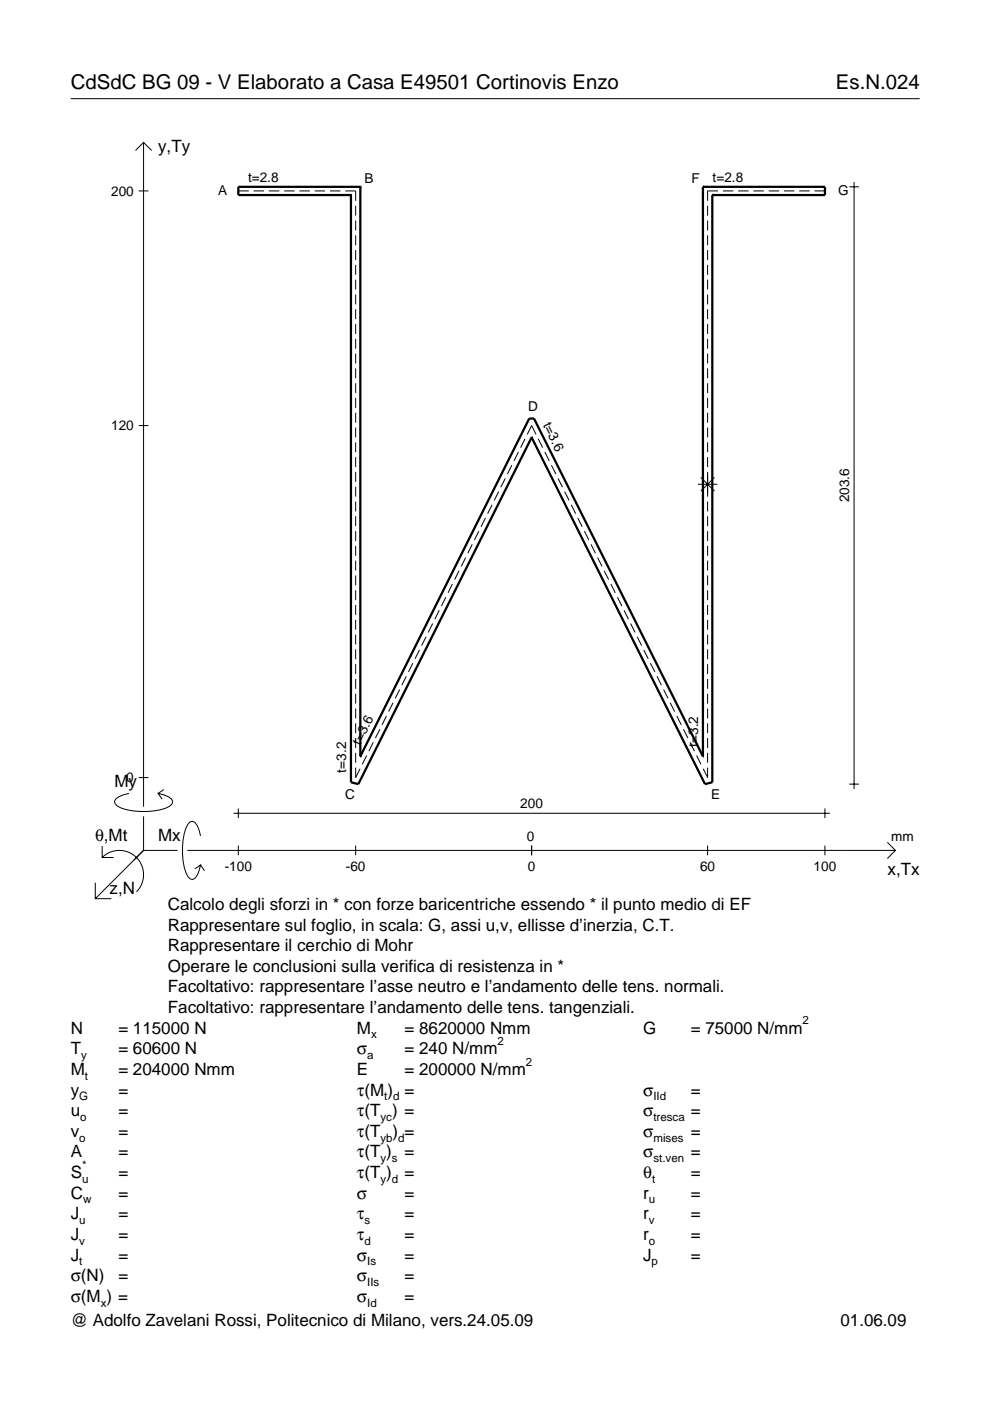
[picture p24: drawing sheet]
<svg xmlns="http://www.w3.org/2000/svg" width="210mm" height="297mm" viewBox="0 0 210 297" stroke-linecap="round" stroke-linejoin="round" font-family="sans-serif">
<defs><g id="words">
<g font-size="4.3">
<text x="15" y="18.9">CdSdC BG 09 - V Elaborato a Casa E49501 Cortinovis Enzo</text>
<text x="177.2" y="18.9">Es.N.024</text>
</g>
<g font-size="3.6">
<text x="33.5" y="32.3">y,Ty</text>
<text x="24.3" y="166.9">My</text>
<text x="20.1" y="178.2">θ,Mt</text>
<text x="33.5" y="178.2">Mx</text>
<text x="188.2" y="185.5">x,Tx</text>
<text x="23.2" y="189.6">z,N</text>
<text x="35.6" y="192.9">Calcolo degli sforzi in * con forze baricentriche essendo * il punto medio di EF</text>
<text x="35.6" y="197.3">Rappresentare sul foglio, in scala: G, assi u,v, ellisse d’inerzia, C.T.</text>
<text x="35.6" y="201.7">Rappresentare il cerchio di Mohr</text>
<text x="35.6" y="206">Operare le conclusioni sulla verifica di resistenza in *</text>
<text x="35.6" y="210.4">Facoltativo: rappresentare l’asse neutro e l’andamento delle tens. normali.</text>
<text x="35.6" y="214.8">Facoltativo: rappresentare l’andamento delle tens. tangenziali.</text>
<text x="15" y="219.2">N</text>
<text x="25.1" y="219.2">= 115000 N</text>
<text x="75.7" y="219.2">M</text>
<text x="85.8" y="219.2">= 8620000 Nmm</text>
<text x="136.4" y="219.2">G</text>
<text x="146.5" y="219.2">= 75000 N/mm</text>
<text x="15" y="227.9">M</text>
<text x="15" y="223.5">T</text>
<text x="25.1" y="223.5">= 60600 N</text>
<text x="25.1" y="227.9">= 204000 Nmm</text>
<text x="75.7" y="223.5">σ</text>
<text x="75.7" y="227.9">E</text>
<text x="85.8" y="223.5">= 240 N/mm</text>
<text x="85.8" y="227.9">= 200000 N/mm</text>
<text x="15" y="232.3">y</text>
<text x="25.1" y="232.3">=</text>
<text x="75.7" y="232.3">τ(M ) =</text>
<text x="136.4" y="232.3">σ</text>
<text x="146.5" y="232.3">=</text>
<text x="15" y="236.7">u</text>
<text x="25.1" y="236.7">=</text>
<text x="75.7" y="236.7">τ(T ) =</text>
<text x="136.4" y="236.7">σ</text>
<text x="146.5" y="236.7">=</text>
<text x="15" y="245.4">A</text>
<text x="15" y="241">v</text>
<text x="25.1" y="241">=</text>
<text x="25.1" y="245.4">=</text>
<text x="75.7" y="245.4">τ(T )</text>
<text x="75.7" y="241">τ(T</text>
<text x="83.3" y="241">) =</text>
<text x="85.8" y="245.4">=</text>
<text x="136.4" y="241">σ</text>
<text x="136.4" y="245.4">σ</text>
<text x="146.5" y="241">=</text>
<text x="146.5" y="245.4">=</text>
<text x="15" y="249.8">S</text>
<text x="25.1" y="249.8">=</text>
<text x="75.7" y="249.8">τ(T )</text>
<text x="85.8" y="249.8">=</text>
<text x="136.4" y="249.8">θ</text>
<text x="146.5" y="249.8">=</text>
<text x="15" y="254.2">C</text>
<text x="25.1" y="254.2">=</text>
<text x="75.7" y="254.2">σ</text>
<text x="85.8" y="254.2">=</text>
<text x="136.4" y="254.2">r</text>
<text x="146.5" y="254.2">=</text>
<text x="15" y="258.5">J</text>
<text x="15" y="262.9">J</text>
<text x="25.1" y="258.5">=</text>
<text x="25.1" y="262.9">=</text>
<text x="75.7" y="258.5">τ</text>
<text x="75.7" y="262.9">τ</text>
<text x="85.8" y="258.5">=</text>
<text x="85.8" y="262.9">=</text>
<text x="136.4" y="258.5">r</text>
<text x="136.4" y="262.9">r</text>
<text x="146.5" y="258.5">=</text>
<text x="146.5" y="262.9">=</text>
<text x="15" y="267.3">J</text>
<text x="25.1" y="267.3">=</text>
<text x="75.7" y="267.3">σ</text>
<text x="85.8" y="267.3">=</text>
<text x="136.4" y="267.3">J</text>
<text x="146.5" y="267.3">=</text>
<text x="15" y="271.7">σ(N)</text>
<text x="25.1" y="271.7">=</text>
<text x="75.7" y="271.7">σ</text>
<text x="85.8" y="271.7">=</text>
<text x="15" y="276">σ(M ) =</text>
<text x="15" y="281.2">@ Adolfo Zavelani Rossi, Politecnico di Milano, vers.24.05.09</text>
<text x="75.7" y="276">σ</text>
<text x="85.8" y="276">=</text>
<text x="178.2" y="281.2">01.06.09</text>
</g>
<g font-size="2.9">
<text x="23.6" y="41.5">200</text>
<text x="46.2" y="41.4">A</text>
<text x="52.6" y="38.6">t=2.8</text>
<text x="77.3" y="38.8">B</text>
<text x="146.6" y="38.8">F</text>
<text x="151.1" y="38.6">t=2.8</text>
<text x="177.7" y="41.4">G</text>
<text x="112" y="87.2">D</text>
<text x="23.6" y="91.2">120</text>
<text x="115.1" y="90.1" transform="rotate(63 115.1 90.1)">t=3.6</text>
<text x="180.1" y="106.5" transform="rotate(-90 180.1 106.5)">203.6</text>
<text x="76.4" y="158.1" transform="rotate(-63 76.4 158.1)">t=3.6</text>
<text x="148" y="158.3" transform="rotate(-90 148 158.3)">t=3.2</text>
<text x="26.8" y="165.9">0</text>
<text x="73.4" y="163.8" transform="rotate(-90 73.4 163.8)">t=3.2</text>
<text x="73.2" y="169.4">C</text>
<text x="110.3" y="171.4">200</text>
<text x="150.8" y="169.4">E</text>
<text x="111.7" y="178.2">0</text>
<text x="189" y="178.2">mm</text>
<text x="47.6" y="184.7">-100</text>
<text x="73.3" y="184.7">-60</text>
<text x="111.9" y="184.7">0</text>
<text x="148.4" y="184.7">60</text>
<text x="172.5" y="184.7">100</text>
</g>
<g font-size="2.4">
<text x="78.7" y="220.2">x</text>
<text x="105.5" y="221.5">2</text>
<text x="170.2" y="217.2">2</text>
<text x="17.2" y="224.5">y</text>
<text x="77.9" y="224.5">a</text>
<text x="111.5" y="225.9">2</text>
<text x="16.8" y="233.3">G</text>
<text x="18" y="228.9">t</text>
<text x="81.5" y="233.3">t d</text>
<text x="138.5" y="233.3">IId</text>
<text x="17" y="237.7">o</text>
<text x="80.7" y="237.7">yc</text>
<text x="138.5" y="237.7">tresca</text>
<text x="16.8" y="242">o</text>
<text x="80.7" y="242">yb d</text>
<text x="138.5" y="242">mises</text>
<text x="17.4" y="250.8">u</text>
<text x="17.4" y="247.8">*</text>
<text x="80.7" y="246.4">y s</text>
<text x="80.7" y="250.8">y d</text>
<text x="138.2" y="250.8">t</text>
<text x="138.5" y="246.4">st.ven</text>
<text x="17.6" y="255.2">w</text>
<text x="137.6" y="255.2">u</text>
<text x="16.8" y="259.5">u</text>
<text x="16.8" y="263.9">v</text>
<text x="77.3" y="259.5">s</text>
<text x="77.3" y="263.9">d</text>
<text x="137.6" y="259.5">v</text>
<text x="137.6" y="263.9">o</text>
<text x="16.8" y="268.3">t</text>
<text x="77.9" y="268.3">Is</text>
<text x="138.2" y="268.3">p</text>
<text x="77.9" y="272.7">IIs</text>
<text x="21.4" y="277">x</text>
<text x="77.9" y="277">Id</text>
</g>
</g></defs>
<g fill="none" stroke="#000" stroke-width=".21">
<path d="M15 20.9h180M28.7 31.9l1.7-1.7 1.8 1.7M30.4 30.2v140.8M180.1 39.6h2M181.1 38.6v128.7M29.4 40.5h2.1M50.5 40.5h2.2M53.8 40.5h2.2M57 40.5h2.2M60.2 40.5h2.3M63.5 40.5h2.2M66.7 40.5h2.2"/>
<path d="M70 40.5h2.2M73.2 40.5h2.2v2.1M75.4 43.6v2.1M75.4 46.8v2.1M75.4 49.9v2.1M75.4 53v2.1M75.4 56.2v2.1M75.4 59.3v2.1M150 43.6v2.1M150 46.8v2.1M150 49.9v2.1M150 53v2.1"/>
<path d="M150 56.2v2.1M150 59.3v2.1M152.2 40.5h-2.2v2.1M153.3 40.5h2.2M156.5 40.5h2.2M159.7 40.5h2.3M163 40.5h2.2M166.2 40.5h2.2M169.5 40.5h2.2M172.7 40.5h2.2M75.4 62.4v2.1M75.4 65.6v2.1"/>
<path d="M75.4 68.7v2.1M75.4 71.8v2.1M75.4 75v2.1M75.4 78.1v2.1M150 62.4v2.1M150 65.6v2.1M150 68.7v2.1M150 71.8v2.1M150 75v2.1M150 78.1v2.1M29.4 90.2h2.1M75.4 81.2v2.2"/>
<path d="M75.4 84.4v2.1M75.4 87.5v2.1M75.4 90.6v2.2M75.4 93.8v2.1M75.4 96.9v2.1M108.5 98.6l-.9 1.9M109.9 95.8l-.9 1.9M111.3 93l-.9 1.9M111.8 92.1l.9-1.9 1 1.9M114.1 93l1 1.9M115.5 95.8l1 1.9M116.9 98.6l1 1.9"/>
<path d="M150 81.2v2.2M150 84.4v2.1M150 87.5v2.1M150 90.6v2.2M150 93.8v2.1M150 96.9v2.1M75.4 100.1v2.1M75.4 103.2v2.1M75.4 106.3v2.1M75.4 109.5v2.1M75.4 112.6v2.1M75.4 115.7v2.1"/>
<path d="M75.4 118.9v2.1M98.7 118.2l-.9 1.9M100.1 115.4l-.9 1.9M101.5 112.6l-.9 1.9M102.9 109.8l-.9 1.9M104.3 107l-.9 1.9M105.7 104.2l-.9 1.9M107.1 101.4l-.9 1.9M118.3 101.4l1 1.9M119.7 104.2l1 1.9M121.1 107l.9 1.9M122.5 109.8l.9 1.9"/>
<path d="M123.9 112.6l.9 1.9M125.3 115.4l.9 1.9M126.7 118.2l.9 1.9M148 102.7h4.1M148.6 101.2l2.9 2.9M150 100.1v5.2M150 106.3v2.1M150 109.5v2.1M150 112.6v2.1M150 115.7v2.1M150 118.9v2.1M151.5 101.2l-2.9 2.9"/>
<path d="M75.4 122v2.1M75.4 125.1v2.1M75.4 128.3v2.1M75.4 131.4v2.1M75.4 134.5v2.1M75.4 137.7v2.1M88.9 137.8l-.9 1.9M90.3 135l-.9 1.9M91.7 132.2l-.9 1.9M93.1 129.4l-.9 1.9M94.5 126.6l-.9 1.9M95.9 123.8l-.9 1.9"/>
<path d="M97.3 121l-.9 1.9M128.1 121l.9 1.9M129.5 123.8l.9 1.9M130.9 126.6l.9 1.9M132.3 129.4l.9 1.9M133.7 132.2l.9 1.9M135.1 135l.9 1.9M136.5 137.8l.9 1.9M150 122v2.1M150 125.1v2.1M150 128.3v2.1M150 131.4v2.1"/>
<path d="M150 134.5v2.1M150 137.7v2.1M75.4 140.8v2.1M75.4 143.9v2.2M75.4 147.1v2.1M75.4 150.2v2.1M75.4 153.4v2.1M75.4 156.5v2.1M75.4 159.6v2.1M79.1 157.4l-.9 1.9M80.5 154.6l-.9 1.9M81.9 151.8l-.9 1.9"/>
<path d="M83.3 149l-.9 1.9M84.7 146.2l-.9 1.9M86.1 143.4l-.9 1.9M87.5 140.6l-.9 1.9M137.9 140.6l.9 1.9M139.3 143.4l.9 1.9M140.7 146.2l.9 1.9M142.1 149l.9 1.9M143.5 151.8l.9 1.9M144.9 154.6l.9 1.9M146.3 157.4l.9 1.9M150 140.8v2.1"/>
<path d="M150 143.9v2.2M150 147.1v2.1M150 150.2v2.1M150 153.4v2.1M150 156.5v2.1M150 159.6v2.1M21.7 179.4v2.4h2.4M27.3 168.2a3.6 3.6 0 0 0-3 1.7l.1 .5a5.6 5.6 0 0 0 3.8 1.5 13.4 13.4 0 0 0 7.8-1l.5-.5 .1-.5a3.6 3.6 0 0 0-3.1-1.7l.8 1.2M29.4 164.9h2.1M30.4 173.1v7.2M34.7 167.4l-1.2 .8M42.5 177.2a3.6 3.6 0 0 0-1.7-3.1l-.5 .2a5.7 5.7 0 0 0-1.5 3.7 13.3 13.3 0 0 0 1 7.9l.5 .5 .5 .1a3.6 3.6 0 0 0 1.7-3.1l-1.2 .8"/>
<path d="M49.5 172.4h126.4M50.5 171.4v2.1M50.5 179.3v2M75.4 162.8v2.1l.9-1.9M75.4 179.3v2M77.7 160.2l-.9 1.9M112.7 179.3v2M147.7 160.2l.9 1.9M150 162.8v2.1l-.9-1.9M150 179.3v2M174.9 171.4v2.1M174.9 179.3v2"/>
<path d="M180.1 166.3h2M188.1 178.6l1.7 1.7-1.7 1.7M20.2 187.2v3.3h3.4M21.7 181.8a5.1 5.1 0 0 1 7.2 0 5.1 5.1 0 0 1 0 7.3M30.4 180.3l-10.2 10.2M30.4 180.3h7.2M39.7 180.3h150.1M42.5 183.4l.8 1.2"/>
</g>
<g fill="none" stroke="#000" stroke-width=".48">
<path d="M76.4 39.6h.1M76.4 39.6h-25.9v1.8h23.9M76.4 39.6v120.8M149 39.6h.1M149 39.6h25.9v1.8h-23.9M149 39.6v120.8M74.4 41.4h.1M74.4 41.4v124.5l1.6 .4 36.7-73.6M151 41.4h.1M151 41.4v124.5l-1.5 .4-36.8-73.6M112.7 92.7h.1M76.4 160.4h.1"/>
<path d="M76.4 160.4l35.8-71.7h1l35.8 71.7M149 160.4h.1"/>
</g>
<use href="#words"/>
</svg>
